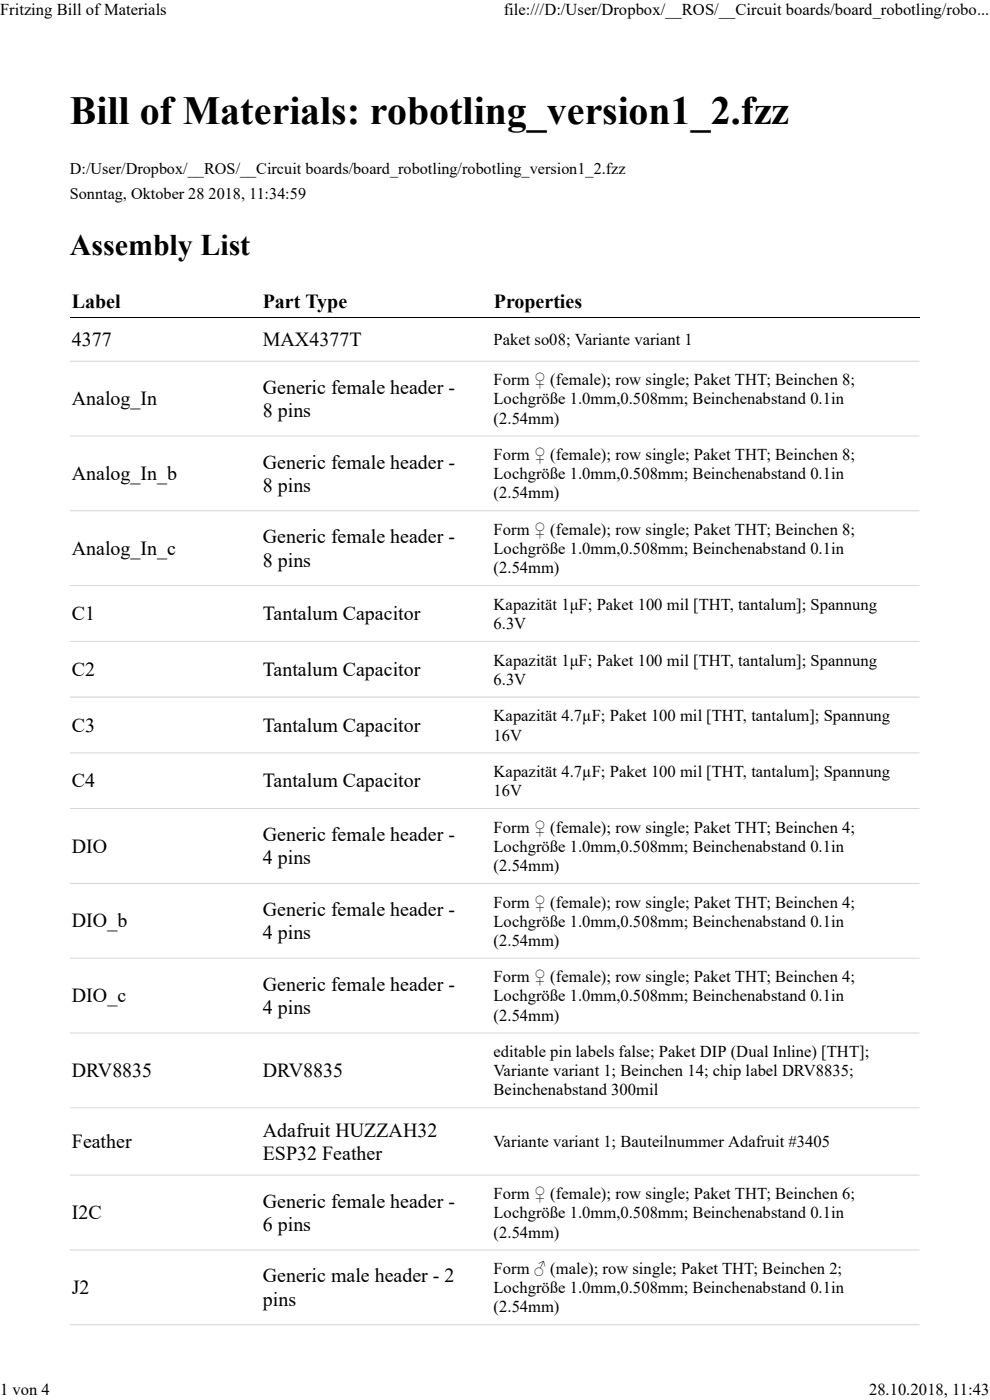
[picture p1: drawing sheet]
<svg xmlns="http://www.w3.org/2000/svg" width="210mm" height="297mm" viewBox="0 0 210 297" stroke-linecap="round" stroke-linejoin="round" font-family="sans-serif">
<defs><g id="words">
<text font-size="8.5" x="14.8" y="26.2">Bill of Materials: robotling_version1_2.fzz</text>
<text font-size="6.3" x="14.8" y="54.1">Assembly List</text>
<g font-size="4.2">
<text x="15.2" y="65.3">Label</text>
<text x="55.8" y="65.3">Part Type</text>
<text x="104.8" y="65.3">Properties</text>
<text x="15.2" y="73.4">4377</text>
<text x="55.8" y="73.4">MAX4377T</text>
<text x="55.8" y="83.5">Generic female header -</text>
<text x="15.2" y="86">Analog_In</text>
<text x="55.8" y="88.5">8 pins</text>
<text x="15.2" y="101.9">Analog_In_b</text>
<text x="55.8" y="99.4">Generic female header -</text>
<text x="55.8" y="104.4">8 pins</text>
<text x="15.2" y="117.7">Analog_In_c</text>
<text x="55.8" y="115.3">Generic female header -</text>
<text x="55.8" y="120.2">8 pins</text>
<text x="15.2" y="131.6">C1</text>
<text x="55.8" y="131.6">Tantalum Capacitor</text>
<text x="15.2" y="143.4">C2</text>
<text x="55.8" y="143.4">Tantalum Capacitor</text>
<text x="15.2" y="155.2">C3</text>
<text x="55.8" y="155.2">Tantalum Capacitor</text>
<text x="15.2" y="167">C4</text>
<text x="55.8" y="167">Tantalum Capacitor</text>
<text x="55.8" y="178.4">Generic female header -</text>
<text x="15.2" y="180.9">DIO</text>
<text x="55.8" y="183.3">4 pins</text>
<text x="15.2" y="196.8">DIO_b</text>
<text x="55.8" y="194.3">Generic female header -</text>
<text x="55.8" y="199.2">4 pins</text>
<text x="15.2" y="212.6">DIO_c</text>
<text x="55.8" y="210.2">Generic female header -</text>
<text x="55.8" y="215.1">4 pins</text>
<text x="15.2" y="228.5">DRV8835</text>
<text x="55.8" y="228.5">DRV8835</text>
<text x="15.2" y="243.6">Feather</text>
<text x="55.8" y="241.1">Adafruit HUZZAH32</text>
<text x="55.8" y="246.1">ESP32 Feather</text>
<text x="55.8" y="256.2">Generic female header -</text>
<text x="15.2" y="258.7">I2C</text>
<text x="55.8" y="261.2">6 pins</text>
<text x="15.2" y="274.6">J2</text>
<text x="55.8" y="272.1">Generic male header - 2</text>
<text x="55.8" y="277">pins</text>
</g>
<g font-size="3.5">
<text x="0" y="3.2">Fritzing Bill of Materials</text>
<text x="106.8" y="3.2">file:///D:/User/Dropbox/__ROS/__Circuit boards/board_robotling/robo...</text>
<text x="104.7" y="73.2">Paket so08; Variante variant 1</text>
<text x="104.7" y="81.7">Form ♀ (female); row single; Paket THT; Beinchen 8;</text>
<text x="104.7" y="85.8">Lochgröße 1.0mm,0.508mm; Beinchenabstand 0.1in</text>
<text x="104.7" y="89.9">(2.54mm)</text>
<text x="104.7" y="97.6">Form ♀ (female); row single; Paket THT; Beinchen 8;</text>
<text x="104.7" y="101.7">Lochgröße 1.0mm,0.508mm; Beinchenabstand 0.1in</text>
<text x="104.7" y="105.7">(2.54mm)</text>
<text x="104.7" y="113.5">Form ♀ (female); row single; Paket THT; Beinchen 8;</text>
<text x="104.7" y="117.6">Lochgröße 1.0mm,0.508mm; Beinchenabstand 0.1in</text>
<text x="104.7" y="121.6">(2.54mm)</text>
<text x="104.7" y="129.4">Kapazität 1μF; Paket 100 mil [THT, tantalum]; Spannung</text>
<text x="104.7" y="133.4">6.3V</text>
<text x="104.7" y="141.2">Kapazität 1μF; Paket 100 mil [THT, tantalum]; Spannung</text>
<text x="104.7" y="145.2">6.3V</text>
<text x="104.7" y="153">Kapazität 4.7µF; Paket 100 mil [THT, tantalum]; Spannung</text>
<text x="104.7" y="157.1">16V</text>
<text x="104.7" y="164.8">Kapazität 4.7µF; Paket 100 mil [THT, tantalum]; Spannung</text>
<text x="104.7" y="168.9">16V</text>
<text x="104.7" y="176.7">Form ♀ (female); row single; Paket THT; Beinchen 4;</text>
<text x="104.7" y="180.7">Lochgröße 1.0mm,0.508mm; Beinchenabstand 0.1in</text>
<text x="104.7" y="184.8">(2.54mm)</text>
<text x="104.7" y="192.5">Form ♀ (female); row single; Paket THT; Beinchen 4;</text>
<text x="104.7" y="196.6">Lochgröße 1.0mm,0.508mm; Beinchenabstand 0.1in</text>
<text x="104.7" y="200.7">(2.54mm)</text>
<text x="104.7" y="208.4">Form ♀ (female); row single; Paket THT; Beinchen 4;</text>
<text x="104.7" y="212.5">Lochgröße 1.0mm,0.508mm; Beinchenabstand 0.1in</text>
<text x="104.7" y="216.5">(2.54mm)</text>
<text x="104.7" y="224.3">editable pin labels false; Paket DIP (Dual Inline) [THT];</text>
<text x="104.7" y="228.3">Variante variant 1; Beinchen 14; chip label DRV8835;</text>
<text x="104.7" y="232.4">Beinchenabstand 300mil</text>
<text x="104.7" y="243.4">Variante variant 1; Bauteilnummer Adafruit #3405</text>
<text x="104.7" y="254.5">Form ♀ (female); row single; Paket THT; Beinchen 6;</text>
<text x="104.7" y="258.5">Lochgröße 1.0mm,0.508mm; Beinchenabstand 0.1in</text>
<text x="104.7" y="262.5">(2.54mm)</text>
<text x="104.7" y="270.3">Form ♂ (male); row single; Paket THT; Beinchen 2;</text>
<text x="104.7" y="274.4">Lochgröße 1.0mm,0.508mm; Beinchenabstand 0.1in</text>
<text x="104.7" y="278.4">(2.54mm)</text>
<text x="0" y="296">1 von 4</text>
<text x="184.4" y="296">28.10.2018, 11:43</text>
</g>
<g font-size="3.4">
<text x="14.8" y="37">D:/User/Dropbox/__ROS/__Circuit boards/board_robotling/robotling_version1_2.fzz</text>
<text x="14.8" y="42.2">Sonntag, Oktober 28 2018, 11:34:59</text>
</g>
</g></defs>
<path d="M14.8 67.3h180.3" fill="none" stroke="#000" stroke-width=".21"/>
<path d="M14.8 76.5h180.3v.2h-180.3zM14.8 92.4h180.3v.2h-180.3zM14.8 108.3h180.3v.2h-180.3zM14.8 124.2h180.3v.1h-180.3zM14.8 136h180.3v.1h-180.3zM14.8 147.8h180.3v.2h-180.3zM14.8 159.6h180.3v.2h-180.3zM14.8 171.4h180.3v.2h-180.3zM14.8 187.3h180.3v.2h-180.3zM14.8 203.2h180.3v.2h-180.3zM14.8 219.1h180.3v.1h-180.3zM14.8 234.9h180.3v.2h-180.3zM14.8 249.2h180.3v.2h-180.3zM14.8 265.1h180.3v.2h-180.3zM14.8 281h180.3v.1h-180.3z" fill-rule="evenodd" fill="#ccc"/>
<use href="#words"/>
</svg>
